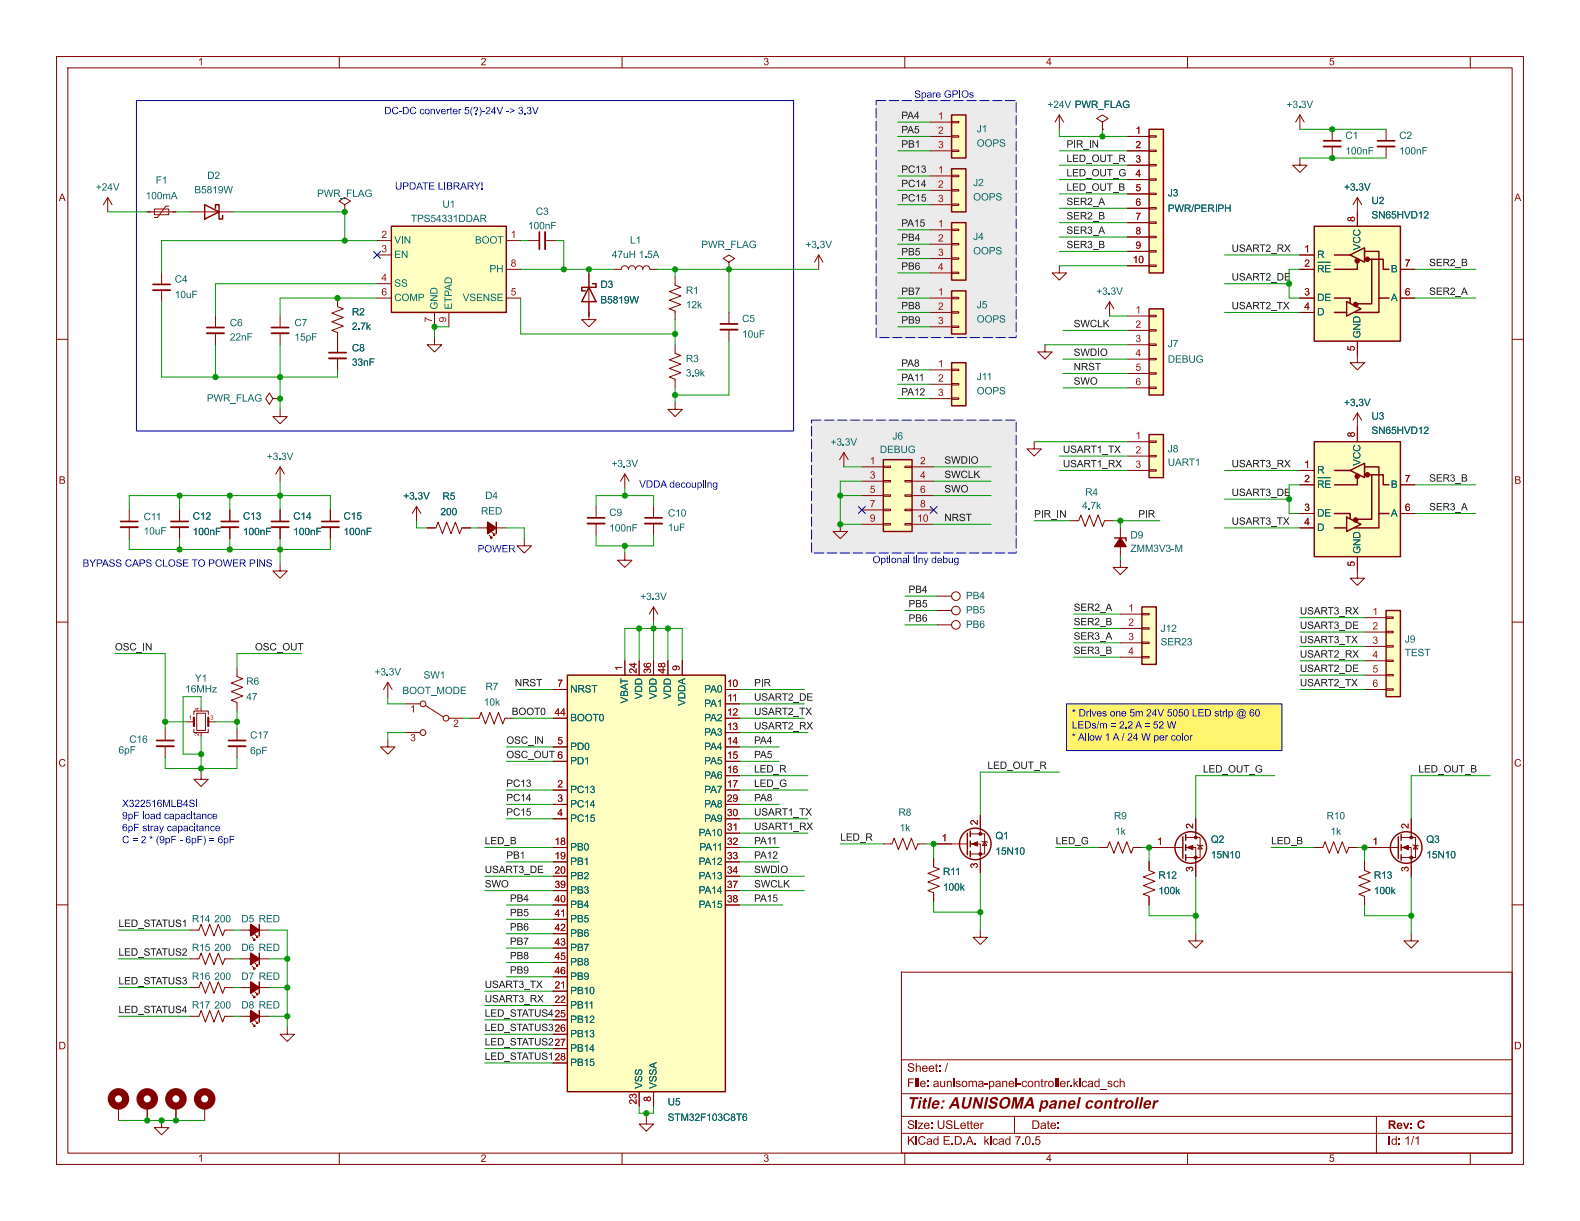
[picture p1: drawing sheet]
<svg xmlns="http://www.w3.org/2000/svg" width="279mm" height="216mm" viewBox="0 0 279 216" stroke-linecap="round" stroke-linejoin="round" font-family="sans-serif">
<defs><g id="words">
<text font-size="2.8" fill="#840000" x="160.4" y="196.8">Title: AUNISOMA panel controller</text>
<g font-size="2.1" fill="#840000">
<text x="160.4" y="190.1">Sheet: /</text>
<text x="160.4" y="192.8">File: aunisoma-panel-controller.kicad_sch</text>
<text x="160.4" y="203">KiCad E.D.A. kicad 7.0.5</text>
<text x="160.4" y="200.2">Size: USLetter</text>
<text x="182.4" y="200.2">Date:</text>
<text x="245.4" y="200.2">Rev: C</text>
<text x="245.4" y="203">Id: 1/1</text>
</g>
<g font-size="1.8" fill="#840000">
<text x="35" y="12">1</text>
<text x="85" y="12">2</text>
<text x="135" y="12">3</text>
<text x="185" y="12">4</text>
<text x="235" y="12">5</text>
<text x="10.4" y="36">A</text>
<text x="267.8" y="36">A</text>
<text x="10.4" y="86">B</text>
<text x="267.8" y="86">B</text>
<text x="10.3" y="136">C</text>
<text x="267.7" y="136">C</text>
<text x="10.3" y="186">D</text>
<text x="267.7" y="186">D</text>
<text x="35" y="205.9">1</text>
<text x="85" y="205.9">2</text>
<text x="135" y="205.9">3</text>
<text x="185" y="205.9">4</text>
<text x="235" y="205.9">5</text>
</g>
<g font-size="1.8" fill="#0000c2">
<text x="161.7" y="17.5">Spare GPIOs</text>
<text x="67.9" y="20.4">DC-DC converter 5(?)-24V -&gt; 3.3V</text>
<text x="69.8" y="33.7">UPDATE LIBRARY!</text>
<text x="113" y="86.5">VDDA decoupling</text>
<text x="14.6" y="100.4">BYPASS CAPS CLOSE TO POWER PINS</text>
<text x="154.3" y="99.8">Optional tiny debug</text>
<text x="21.6" y="142.9">X322516MLB4SI</text>
<text x="21.6" y="145">9pF load capacitance</text>
<text x="21.6" y="147.2">6pF stray capacitance</text>
<text x="21.6" y="149.3">C = 2 * (9pF - 6pF) = 6pF</text>
</g>
<g font-size="1.8" fill="#0f0f0f">
<text x="159.4" y="21.2">PA4</text>
<text x="159.4" y="23.8">PA5</text>
<text x="159.4" y="26.3">PB1</text>
<text x="188.6" y="28.9">LED_OUT_R</text>
<text x="188.6" y="26.3">PIR_IN</text>
<text x="159.4" y="35.8">PC15</text>
<text x="159.4" y="33.3">PC14</text>
<text x="159.4" y="30.8">PC13</text>
<text x="188.6" y="31.4">LED_OUT_G</text>
<text x="188.6" y="33.9">LED_OUT_B</text>
<text x="159.4" y="40.3">PA15</text>
<text x="188.6" y="41.6">SER3_A</text>
<text x="188.6" y="36.5">SER2_A</text>
<text x="188.6" y="39">SER2_B</text>
<text x="159.4" y="45.4">PB5</text>
<text x="159.4" y="42.8">PB4</text>
<text x="159.4" y="47.9">PB6</text>
<text x="188.6" y="44.1">SER3_B</text>
<text x="217.8" y="44.7">USART2_RX</text>
<text x="252.7" y="47.3">SER2_B</text>
<text x="159.4" y="52.4">PB7</text>
<text x="252.7" y="52.4">SER2_A</text>
<text x="159.4" y="54.9">PB8</text>
<text x="159.4" y="57.4">PB9</text>
<text x="189.9" y="58.1">SWCLK</text>
<text x="217.8" y="54.9">USART2_TX</text>
<text x="159.4" y="65.1">PA8</text>
<text x="189.9" y="63.2">SWDIO</text>
<text x="189.9" y="65.7">NRST</text>
<text x="159.4" y="70.1">PA12</text>
<text x="159.4" y="67.6">PA11</text>
<text x="189.9" y="68.2">SWO</text>
<text x="167" y="82.2">SWDIO</text>
<text x="188" y="80.3">USART1_TX</text>
<text x="188" y="82.8">USART1_RX</text>
<text x="217.8" y="82.8">USART3_RX</text>
<text x="167" y="84.7">SWCLK</text>
<text x="167" y="87.3">SWO</text>
<text x="252.7" y="85.4">SER3_B</text>
<text x="167" y="92.4">NRST</text>
<text x="182.9" y="91.7">PIR_IN</text>
<text x="201.3" y="91.7">PIR</text>
<text x="217.8" y="93">USART3_TX</text>
<text x="252.7" y="90.5">SER3_A</text>
<text x="160.7" y="107.6">PB5</text>
<text x="160.7" y="105.1">PB4</text>
<text x="160.7" y="110.1">PB6</text>
<text x="189.9" y="113.3">SER3_A</text>
<text x="189.9" y="110.8">SER2_B</text>
<text x="189.9" y="108.2">SER2_A</text>
<text x="229.9" y="114">USART3_TX</text>
<text x="229.9" y="111.4">USART3_DE</text>
<text x="229.9" y="108.9">USART3_RX</text>
<text x="20.3" y="115.2">OSC_IN</text>
<text x="45.1" y="115.2">OSC_OUT</text>
<text x="189.9" y="115.9">SER3_B</text>
<text x="229.9" y="116.5">USART2_RX</text>
<text x="229.9" y="119">USART2_DE</text>
<text x="91" y="121.6">NRST</text>
<text x="133.3" y="124.1">USART2_DE</text>
<text x="133.3" y="121.6">PIR</text>
<text x="229.9" y="121.6">USART2_TX</text>
<text x="89.5" y="131.7">OSC_IN</text>
<text x="90.5" y="126.7">BOOT0</text>
<text x="133.3" y="129.2">USART2_RX</text>
<text x="133.3" y="126.7">USART2_TX</text>
<text x="133.3" y="131.7">PA4</text>
<text x="89.5" y="134.3">OSC_OUT 6</text>
<text x="133.3" y="136.8">LED_R</text>
<text x="133.3" y="134.3">PA5</text>
<text x="174.6" y="136.2">LED_OUT_R</text>
<text x="212.7" y="136.8">LED_OUT_G</text>
<text x="250.8" y="136.8">LED_OUT_B</text>
<text x="89.5" y="141.9">PC14</text>
<text x="89.5" y="139.4">PC13</text>
<text x="133.3" y="141.9">PA8</text>
<text x="133.3" y="139.4">LED_G</text>
<text x="85.7" y="149.5">LED_B</text>
<text x="89.5" y="144.4">PC15</text>
<text x="133.3" y="149.5">PA11</text>
<text x="133.3" y="147">USART1_RX</text>
<text x="133.3" y="144.4">USART1_TX</text>
<text x="148.6" y="148.9">LED_R</text>
<text x="186.7" y="149.5">LED_G</text>
<text x="224.8" y="149.5">LED_B</text>
<text x="85.7" y="154.6">USART3_DE</text>
<text x="89.5" y="152.1">PB1</text>
<text x="133.3" y="152.1">PA12</text>
<text x="133.3" y="154.6">SWDIO</text>
<text x="85.7" y="157.1">SWO</text>
<text x="90.2" y="159.7">PB4</text>
<text x="133.3" y="157.1">SWCLK</text>
<text x="133.3" y="159.7">PA15</text>
<text x="21" y="164.1">LED_STATUS1</text>
<text x="90.2" y="167.3">PB7</text>
<text x="90.2" y="164.8">PB6</text>
<text x="90.2" y="162.2">PB5</text>
<text x="21" y="169.2">LED_STATUS2</text>
<text x="90.2" y="172.4">PB9</text>
<text x="90.2" y="169.8">PB8</text>
<text x="21" y="179.4">LED_STATUS4</text>
<text x="21" y="174.3">LED_STATUS3</text>
<text x="85.7" y="180">LED_STATUS425</text>
<text x="85.7" y="177.5">USART3_RX</text>
<text x="85.7" y="174.9">USART3_TX</text>
<text x="85.7" y="185.1">LED_STATUS227</text>
<text x="85.7" y="182.5">LED_STATUS326</text>
<text x="85.7" y="187.6">LED_STATUS128</text>
</g>
<g font-size="1.8" fill="#a90000">
<text x="165.9" y="21.3">1</text>
<text x="165.9" y="23.9">2</text>
<text x="200.8" y="23.9">1</text>
<text x="165.9" y="26.4">3</text>
<text x="200.8" y="26.4">2</text>
<text x="200.8" y="29">3</text>
<text x="165.9" y="30.9">1</text>
<text x="165.9" y="33.4">2</text>
<text x="165.9" y="35.9">3</text>
<text x="200.8" y="31.5">4</text>
<text x="200.8" y="34">5</text>
<text x="165.9" y="40.4">1</text>
<text x="200.8" y="36.6">6</text>
<text x="200.8" y="39.1">7</text>
<text x="200.8" y="41.7">8</text>
<text x="239.8" y="39.2" transform="rotate(-90 239.8 39.2)">8</text>
<text x="67.5" y="42.3">2</text>
<text x="67.5" y="44.8">3</text>
<text x="90.3" y="42.3">1</text>
<text x="90.3" y="47.4">8</text>
<text x="165.9" y="42.9">2</text>
<text x="165.9" y="45.5">3</text>
<text x="200.3" y="46.7">10</text>
<text x="200.8" y="44.2">9</text>
<text x="230.6" y="44.8">1</text>
<text x="230.6" y="47.4">2</text>
<text x="248.4" y="47.4">7</text>
<text x="67.5" y="49.9">4</text>
<text x="67.5" y="52.5">6</text>
<text x="90.3" y="52.5">5</text>
<text x="165.9" y="52.5">1</text>
<text x="165.9" y="48">4</text>
<text x="230.6" y="52.5">3</text>
<text x="248.4" y="52.5">6</text>
<text x="76.6" y="57" transform="rotate(-90 76.6 57)">7</text>
<text x="79.1" y="57" transform="rotate(-90 79.1 57)">9</text>
<text x="165.9" y="55">2</text>
<text x="165.9" y="57.5">3</text>
<text x="200.8" y="55.6">1</text>
<text x="200.8" y="58.2">2</text>
<text x="230.6" y="55">4</text>
<text x="165.9" y="65.2">1</text>
<text x="200.8" y="60.7">3</text>
<text x="200.8" y="63.2">4</text>
<text x="200.8" y="65.8">5</text>
<text x="239.8" y="62.1" transform="rotate(-90 239.8 62.1)">5</text>
<text x="165.9" y="67.7">2</text>
<text x="165.9" y="70.2">3</text>
<text x="200.8" y="68.3">6</text>
<text x="200.8" y="77.9">1</text>
<text x="239.8" y="77.3" transform="rotate(-90 239.8 77.3)">8</text>
<text x="153.8" y="82.3">1</text>
<text x="162.7" y="82.3">2</text>
<text x="200.8" y="80.4">2</text>
<text x="200.8" y="82.9">3</text>
<text x="230.6" y="82.9">1</text>
<text x="153.8" y="84.8">3</text>
<text x="153.8" y="87.4">5</text>
<text x="153.8" y="89.9">7</text>
<text x="162.7" y="84.8">4</text>
<text x="162.7" y="87.4">6</text>
<text x="162.7" y="89.9">8</text>
<text x="230.6" y="85.5">2</text>
<text x="248.4" y="85.5">7</text>
<text x="153.8" y="92.5">9</text>
<text x="162.2" y="92.5">10</text>
<text x="230.6" y="90.6">3</text>
<text x="230.6" y="93.1">4</text>
<text x="248.4" y="90.6">6</text>
<text x="239.8" y="100.2" transform="rotate(-90 239.8 100.2)">5</text>
<text x="199.5" y="108.3">1</text>
<text x="199.5" y="110.9">2</text>
<text x="199.5" y="113.4">3</text>
<text x="242.7" y="109">1</text>
<text x="242.7" y="111.5">2</text>
<text x="110.2" y="118.6" transform="rotate(-90 110.2 118.6)">1</text>
<text x="112.8" y="119.1" transform="rotate(-90 112.8 119.1)">24</text>
<text x="115.3" y="119.1" transform="rotate(-90 115.3 119.1)">36</text>
<text x="117.9" y="119.1" transform="rotate(-90 117.9 119.1)">48</text>
<text x="120.4" y="118.6" transform="rotate(-90 120.4 118.6)">9</text>
<text x="199.5" y="116">4</text>
<text x="242.7" y="114">3</text>
<text x="242.7" y="116.6">4</text>
<text x="242.7" y="119.1">5</text>
<text x="98.6" y="121.7">7</text>
<text x="128.6" y="121.7">10</text>
<text x="128.6" y="124.2">11</text>
<text x="242.7" y="121.7">6</text>
<text x="98.1" y="126.7">44</text>
<text x="98.6" y="131.8">5</text>
<text x="128.6" y="126.7">12</text>
<text x="128.6" y="129.3">13</text>
<text x="128.6" y="131.8">14</text>
<text x="98.6" y="134.4">6</text>
<text x="128.6" y="134.4">15</text>
<text x="128.6" y="136.9">16</text>
<text x="98.6" y="139.4">2</text>
<text x="98.6" y="142">3</text>
<text x="128.6" y="139.4">17</text>
<text x="128.6" y="142">29</text>
<text x="98.1" y="149.6">18</text>
<text x="98.6" y="144.5">4</text>
<text x="128.6" y="144.5">30</text>
<text x="128.6" y="147.1">31</text>
<text x="128.6" y="149.6">32</text>
<text x="166.5" y="149">1</text>
<text x="173.1" y="145.9" transform="rotate(-90 173.1 145.9)">2</text>
<text x="204.6" y="149.6">1</text>
<text x="211.2" y="146.5" transform="rotate(-90 211.2 146.5)">2</text>
<text x="242.7" y="149.6">1</text>
<text x="249.3" y="146.5" transform="rotate(-90 249.3 146.5)">2</text>
<text x="98.1" y="152.1">19</text>
<text x="98.1" y="154.7">20</text>
<text x="128.6" y="152.1">33</text>
<text x="128.6" y="154.7">34</text>
<text x="173.1" y="153.5" transform="rotate(-90 173.1 153.5)">3</text>
<text x="211.2" y="154.2" transform="rotate(-90 211.2 154.2)">3</text>
<text x="249.3" y="154.2" transform="rotate(-90 249.3 154.2)">3</text>
<text x="98.1" y="157.2">39</text>
<text x="98.1" y="159.8">40</text>
<text x="128.6" y="157.2">37</text>
<text x="128.6" y="159.8">38</text>
<text x="98.1" y="162.3">41</text>
<text x="98.1" y="164.8">42</text>
<text x="98.1" y="167.4">43</text>
<text x="98.1" y="169.9">45</text>
<text x="98.1" y="172.5">46</text>
<text x="98.1" y="175">21</text>
<text x="98.1" y="177.5">22</text>
<text x="98.1" y="180.1">25</text>
<text x="98.1" y="182.6">26</text>
<text x="98.1" y="185.2">27</text>
<text x="98.1" y="187.7">28</text>
<text x="112.8" y="195.3" transform="rotate(-90 112.8 195.3)">23</text>
<text x="115.3" y="194.8" transform="rotate(-90 115.3 194.8)">8</text>
</g>
<g font-size="1.8" fill="#006464">
<text x="172.7" y="23.9">J1</text>
<text x="190.1" y="19.6">PWR_FLAG</text>
<text x="227.5" y="19.6">+3.3V</text>
<text x="172.7" y="26.4">OOPS</text>
<text x="237.9" y="25">C1</text>
<text x="237.9" y="27.8">100nF</text>
<text x="247.4" y="25">C2</text>
<text x="247.4" y="27.8">100nF</text>
<text x="17" y="34.2">+24V</text>
<text x="25.8" y="35.7">100mA</text>
<text x="27.5" y="33">F1</text>
<text x="34.4" y="34.7">B5819W</text>
<text x="36.6" y="32.1">D2</text>
<text x="56.1" y="35.3">PWR_FLAG</text>
<text x="172.1" y="33.4">J2</text>
<text x="172.1" y="35.9">OOPS</text>
<text x="206.5" y="35.2">J3</text>
<text x="237.7" y="34.2">+3.3V</text>
<text x="72.7" y="39.7">TPS54331DDAR</text>
<text x="78.2" y="37.2">U1</text>
<text x="93.4" y="41">100nF</text>
<text x="94.8" y="38.5">C3</text>
<text x="206.5" y="37.9">PWR/PERIPH</text>
<text x="242.5" y="36.6">U2</text>
<text x="242.5" y="39.1">SN65HVD12</text>
<text x="69.7" y="43.5">VIN</text>
<text x="69.7" y="46.1">EN</text>
<text x="84" y="43.5">BOOT</text>
<text x="108.2" y="46.1">47uH 1.5A</text>
<text x="111.4" y="43.5">L1</text>
<text x="124" y="44.3">PWR_FLAG</text>
<text x="142.4" y="44.3">+3.3V</text>
<text x="172.1" y="42.9">J4</text>
<text x="172.1" y="45.5">OOPS</text>
<text x="232.9" y="46.1">R</text>
<text x="241" y="44.3" transform="rotate(-90 241 44.3)">VCC</text>
<text x="30.9" y="50.4">C4</text>
<text x="30.9" y="53.2">10uF</text>
<text x="69.7" y="51.2">SS</text>
<text x="69.7" y="53.7">COMP</text>
<text x="81.8" y="53.7">VSENSE</text>
<text x="86.6" y="48.6">PH</text>
<text x="106.2" y="51.4">D3</text>
<text x="121.3" y="52.4">R1</text>
<text x="193.9" y="52.6">+3.3V</text>
<text x="232.9" y="48.6">~{RE}</text>
<text x="232.9" y="53.7">DE</text>
<text x="246" y="53.7">A</text>
<text x="246" y="48.6">B</text>
<text x="40.6" y="58.2">C6</text>
<text x="52.1" y="58.2">C7</text>
<text x="62.2" y="56.2">R2</text>
<text x="62.2" y="58.8">2.7k</text>
<text x="77.8" y="54.7" transform="rotate(-90 77.8 54.7)">GND</text>
<text x="80.4" y="54.7" transform="rotate(-90 80.4 54.7)">ETPAD</text>
<text x="106.2" y="54.1">B5819W</text>
<text x="121.3" y="55">12k</text>
<text x="131.2" y="57.4">C5</text>
<text x="172.7" y="55">J5</text>
<text x="172.7" y="57.5">OOPS</text>
<text x="232.9" y="56.2">D</text>
<text x="241" y="59.8" transform="rotate(-90 241 59.8)">GND</text>
<text x="40.6" y="60.7">22nF</text>
<text x="52.1" y="60.7">15pF</text>
<text x="62.2" y="62.6">C8</text>
<text x="62.2" y="65.1">33nF</text>
<text x="121.3" y="64.5">R3</text>
<text x="131.2" y="60.2">10uF</text>
<text x="206.5" y="61.9">J7</text>
<text x="206.5" y="64.6">DEBUG</text>
<text x="36.6" y="71.5">PWR_FLAG</text>
<text x="121.3" y="67">3.9k</text>
<text x="172.7" y="67.7">J11</text>
<text x="172.7" y="70.2">OOPS</text>
<text x="237.7" y="72.3">+3.3V</text>
<text x="242.5" y="74.7">U3</text>
<text x="242.5" y="77.2">SN65HVD12</text>
<text x="47.2" y="81.8">+3.3V</text>
<text x="108.1" y="83.1">+3.3V</text>
<text x="146.9" y="79.3">+3.3V</text>
<text x="155.6" y="80.6">DEBUG</text>
<text x="157.8" y="78.2">J6</text>
<text x="206.5" y="80.5">J8</text>
<text x="206.5" y="82.8">UART1</text>
<text x="241" y="82.4" transform="rotate(-90 241 82.4)">VCC</text>
<text x="71.3" y="88.8">+3.3V</text>
<text x="78.2" y="88.8">R5</text>
<text x="85.8" y="88.7">D4</text>
<text x="191.9" y="88.1">R4</text>
<text x="232.9" y="84.2">R</text>
<text x="232.9" y="86.7">~{RE}</text>
<text x="246" y="86.7">B</text>
<text x="25.4" y="92.4">C11</text>
<text x="25.4" y="95">10uF</text>
<text x="34.1" y="92.3">C12</text>
<text x="34.1" y="95.1">100nF</text>
<text x="43" y="92.3">C13</text>
<text x="43" y="95.1">100nF</text>
<text x="51.9" y="92.3">C14</text>
<text x="51.9" y="95.1">100nF</text>
<text x="60.7" y="92.3">C15</text>
<text x="60.7" y="95.1">100nF</text>
<text x="77.9" y="91.6">200</text>
<text x="85.1" y="91.5">RED</text>
<text x="107.7" y="91.7">C9</text>
<text x="107.7" y="94.5">100nF</text>
<text x="118.1" y="91.8">C10</text>
<text x="118.1" y="94.4">1uF</text>
<text x="191.4" y="90.5">4.7k</text>
<text x="199.9" y="95.7">D9</text>
<text x="232.9" y="91.8">DE</text>
<text x="232.9" y="94.3">D</text>
<text x="246" y="91.8">A</text>
<text x="199.9" y="98.1">ZMM3V3-M</text>
<text x="241" y="97.9" transform="rotate(-90 241 97.9)">GND</text>
<text x="113.2" y="106.6">+3.3V</text>
<text x="170.8" y="106.4">PB4</text>
<text x="170.8" y="109">PB5</text>
<text x="170.8" y="111.5">PB6</text>
<text x="205.2" y="112.2">J12</text>
<text x="66.2" y="119.9">+3.3V</text>
<text x="205.2" y="114.6">SER23</text>
<text x="248.4" y="114.1">J9</text>
<text x="248.4" y="116.5">TEST</text>
<text x="32.7" y="122.9">16MHz</text>
<text x="34.5" y="121">Y1</text>
<text x="43.6" y="121.6">R6</text>
<text x="43.6" y="124.3">47</text>
<text x="71.2" y="123.2">BOOT_MODE</text>
<text x="74.9" y="120.5">SW1</text>
<text x="85.6" y="125.2">10k</text>
<text x="85.9" y="122.5">R7</text>
<text x="100.8" y="122.9">NRST</text>
<text x="111.5" y="124.4" transform="rotate(-90 111.5 124.4)">VBAT</text>
<text x="114" y="123.6" transform="rotate(-90 114 123.6)">VDD</text>
<text x="116.6" y="123.6" transform="rotate(-90 116.6 123.6)">VDD</text>
<text x="119.1" y="123.6" transform="rotate(-90 119.1 123.6)">VDD</text>
<text x="121.7" y="124.8" transform="rotate(-90 121.7 124.8)">VDDA</text>
<text x="124.5" y="122.9">PA0</text>
<text x="124.5" y="125.5">PA1</text>
<text x="22.9" y="131.8">C16</text>
<text x="44.2" y="131.1">C17</text>
<text x="100.8" y="128">BOOT0</text>
<text x="124.5" y="128">PA2</text>
<text x="124.5" y="130.5">PA3</text>
<text x="21" y="133.7">6pF</text>
<text x="44.2" y="133.8">6pF</text>
<text x="100.8" y="133.1">PD0</text>
<text x="100.8" y="135.6">PD1</text>
<text x="124.5" y="133.1">PA4</text>
<text x="124.5" y="135.6">PA5</text>
<text x="100.8" y="140.7">PC13</text>
<text x="100.8" y="143.2">PC14</text>
<text x="124.5" y="138.2">PA6</text>
<text x="124.5" y="140.7">PA7</text>
<text x="124.5" y="143.2">PA8</text>
<text x="100.8" y="145.8">PC15</text>
<text x="123.5" y="148.3">PA10</text>
<text x="124.5" y="145.8">PA9</text>
<text x="158.9" y="144.7">R8</text>
<text x="159.1" y="147.5">1k</text>
<text x="176" y="148.9">Q1</text>
<text x="197" y="145.4">R9</text>
<text x="197.2" y="148.1">1k</text>
<text x="214.1" y="149.5">Q2</text>
<text x="234.6" y="145.4">R10</text>
<text x="235.3" y="148.1">1k</text>
<text x="252.2" y="149.5">Q3</text>
<text x="100.8" y="150.9">PB0</text>
<text x="100.8" y="153.4">PB1</text>
<text x="100.8" y="155.9">PB2</text>
<text x="123.5" y="153.4">PA12</text>
<text x="123.5" y="155.9">PA13</text>
<text x="123.7" y="150.9">PA11</text>
<text x="166.8" y="155.2">R11</text>
<text x="176" y="151.6">15N10</text>
<text x="204.9" y="155.8">R12</text>
<text x="214.1" y="152.2">15N10</text>
<text x="243" y="155.8">R13</text>
<text x="252.2" y="152.2">15N10</text>
<text x="100.8" y="158.5">PB3</text>
<text x="100.8" y="161">PB4</text>
<text x="123.5" y="158.5">PA14</text>
<text x="123.5" y="161">PA15</text>
<text x="166.8" y="157.9">100k</text>
<text x="204.9" y="158.6">100k</text>
<text x="243" y="158.6">100k</text>
<text x="33.9" y="163.6">R14</text>
<text x="37.9" y="163.6">200</text>
<text x="42.7" y="163.6">D5 RED</text>
<text x="100.8" y="163.6">PB5</text>
<text x="100.8" y="166.1">PB6</text>
<text x="33.9" y="168.6">R15</text>
<text x="33.9" y="173.7">R16</text>
<text x="37.9" y="168.6">200</text>
<text x="37.9" y="173.7">200</text>
<text x="42.7" y="173.7">D7 RED</text>
<text x="42.7" y="168.6">D6 RED</text>
<text x="100.8" y="168.6">PB7</text>
<text x="100.8" y="171.2">PB8</text>
<text x="100.8" y="173.7">PB9</text>
<text x="33.9" y="178.8">R17</text>
<text x="37.9" y="178.8">200</text>
<text x="42.7" y="178.8">D8 RED</text>
<text x="100.8" y="176.3">PB10</text>
<text x="100.8" y="178.8">PB11</text>
<text x="100.8" y="181.3">PB12</text>
<text x="100.8" y="183.9">PB13</text>
<text x="100.8" y="186.4">PB14</text>
<text x="100.8" y="189">PB15</text>
<text x="114" y="192.5" transform="rotate(-90 114 192.5)">VSS</text>
<text x="116.6" y="192.5" transform="rotate(-90 116.6 192.5)">VSSA</text>
<text x="118.1" y="195.9">U5</text>
<text x="118.1" y="198.7">STM32F103C8T6</text>
</g>
<g font-size="1.8" fill="#009600">
<text x="217.8" y="49.8">USART2_DE</text>
<text x="217.8" y="87.9">USART3_DE</text>
</g>
<text font-size="1.8" fill="#0003ff" x="84.5" y="97.9">POWER</text>
<g font-size="1.1" fill="#a90000">
<text x="35.3" y="125.7" transform="rotate(-90 35.3 125.7)">4</text>
<text x="33.4" y="127.4">1</text>
<text x="35.3" y="130.2" transform="rotate(-90 35.3 130.2)">2</text>
<text x="37.2" y="127.4">3</text>
</g>
</g></defs>
<g fill="none" stroke="#840000" stroke-width=".18">
<path d="M10 10h259.4v195.9h-259.4zM12 12h255.4v191.9h-255.4zM60 10v2M110 10v2M160 10v2M210 10v2M260 10v2M10 60h2M267.4 60h2M10 110h2M267.4 110h2M71.8 124.5h2.5"/>
<path d="M75.2 124.7l3.2 2M10 160h2M267.4 160h2M159.4 171.9h108v32h-108zM159.4 197.4h108M159.4 193.4h108M159.4 187.4h108M179.4 197.4v3M243.4 197.4v6.5M60 203.9v2M110 203.9v2M159.4 200.4h108"/>
<path d="M160 203.9v2M210 203.9v2M260 203.9v2"/>
<circle cx="74.8" cy="124.5" r=".51"/>
<circle cx="74.8" cy="129.5" r=".51"/>
<circle cx="78.9" cy="127" r=".51"/>
</g>
<path d="M188.6 124.5h38.1v8.2h-38.1z" fill="#fff46b" stroke="#fff46b" stroke-width=".18"/>
<g fill="#ebebeb" stroke="#ebebeb" stroke-width=".18">
<path d="M154.9 17.8h24.8v41.9h-24.8z"/>
<path d="M143.5 74.3h36.2v23.5h-36.2z"/>
</g>
<path d="M72.7 125l.5-.3v1.3h-.2v-1l-.3 .2z" fill="#a90000"/>
<path d="M79.4 127h2.5" fill="none" stroke="#840000" stroke-width=".18"/>
<path d="M80.3 127.3l.4-.1 .3 .2v.4l-.6 .6h.7v.1h-.9l.7-.9-.2-.2-.3 .2h-.2z" fill="#a90000"/>
<path d="M71.8 129.5h2.5" fill="none" stroke="#840000" stroke-width=".18"/>
<path d="M72.7 129.9l.4-.1 .3 .2-.2 .4 .2 .1v.3l-.2 .3h-.4l-.2-.3v-.1h.2l.1 .2h.2l.2-.2-.1-.2h-.3v-.2l.3-.1v-.2l-.2-.1-.2 .2h-.2z" fill="#a90000"/>
<g fill="none" stroke="#840000" stroke-width=".18">
<path d="M164.5 21.6h3.8M164.5 24.1h3.8M164.5 26.7h3.8M164.5 31.1h3.8M164.5 33.7h3.8M164.5 36.2h3.8M168.3 26.5h1.2v.3h-1.2zM168.3 24h1.2v.3h-1.2zM168.3 21.5h1.2v.2h-1.2zM168.3 36.1h1.2v.2h-1.2zM168.3 33.5h1.2v.3h-1.2zM168.3 31h1.2v.2h-1.2z"/>
<path d="M187.3 20.3l-.7 1.3M187.3 20.3v2.6M187.3 20.3l.8 1.3M119.4 48.9v1.5l1 .4-2 .8 2 .7-2 .8 2 .7-2 .8 1 .4v1.5M128.9 46.4l1-.7-1-.6-1 .6 1 .7v1.2M128.9 47.6h.1M128.9 55.2v2.1M128.9 58.3v2M144.8 45.1l-.8 1.3M144.8 45.1v2.5M144.8 45.1l.7 1.3M164.5 52.7h3.8"/>
<path d="M164.5 55.2h3.8M164.5 57.8h3.8M164.5 40.6h3.8M164.5 43.2h3.8M164.5 45.7h3.8M164.5 48.3h3.8M168.3 57.7h1.2v.2h-1.2zM168.3 55.1h1.2v.3h-1.2zM168.3 52.6h1.2v.2h-1.2zM168.3 48.1h1.2v.3h-1.2zM168.3 45.6h1.2v.2h-1.2zM168.3 43.1h1.2v.2h-1.2z"/>
<path d="M168.3 40.5h1.2v.3h-1.2zM196.2 53.3l-.7 1.3M196.2 53.3v2.6M196.2 53.3l.8 1.3M164.5 65.4h3.8M164.5 67.9h3.8M164.5 70.5h3.8M168.3 70.4h1.2v.2h-1.2zM168.3 67.8h1.2v.3h-1.2zM168.3 65.3h1.2v.2h-1.2zM184.8 61v1.2h1.3l-1.3 1.3-1.3-1.3h1.3M31.7 90.2v2"/>
<path d="M31.7 93.2v2.1M40.6 90.2v2M40.6 93.2v2.1M58.4 90.2v2M58.4 93.2v2.1M73.7 89.5l-.8 1.3M73.7 89.5v2.6M73.7 89.5l.7 1.3M149.2 80l-.7 1.3M149.2 80v2.6M149.2 80l.8 1.3M152.4 82.6h3.8"/>
<path d="M152.4 92.7h3.8M152.4 85.1h3.8M152.4 87.6h3.8M152.4 90.2h3.8M156.2 92.6h1.3v.2h-1.3zM156.2 90h1.3v.3h-1.3zM156.2 87.5h1.3v.3h-1.3zM156.2 85h1.3v.2h-1.3zM156.2 82.4h1.3v.3h-1.3zM160 92.6h1.3v.2h-1.3zM160 90h1.3v.3h-1.3zM160 87.5h1.3v.3h-1.3z"/>
<path d="M160 85h1.3v.2h-1.3zM160 82.4h1.3v.3h-1.3zM161.3 82.6h3.8M161.3 92.7h3.8M161.3 85.1h3.8M161.3 87.6h3.8M161.3 90.2h3.8M41.9 118.1v1.5l1 .4-2 .8 2 .7-2 .8 2 .8-2 .7 1 .4v1.5M110.5 116.8v2.6M120.6 116.8v2.6M68.6 130.8v1.3h1.2l-1.2 1.3-1.3-1.3h1.3M68.6 120.7l-.8 1.2"/>
<path d="M68.6 120.7v2.5M68.6 120.7l.7 1.2M97.8 139.7h2.5M97.8 132.1h2.5M97.8 134.6h2.5M97.8 121.9h2.5M97.8 142.2h2.5M97.8 144.8h2.5M128.3 147.3h2.5M156.2 149.2h1.5l.4-1 .8 2 .7-2 .8 2 .8-2 .7 2 .4-1h1.5M165.1 151.8v1.5l1 .4-2 .7 2 .8-2 .8 2 .7-2 .8 1 .4v1.5M33.7 169.5h1.5l.4-1 .7 2.1 .8-2.1 .7 2.1 .8-2.1 .8 2.1 .4-1.1h1.5"/>
<path d="M33.7 174.6h1.5l.4-1 .7 2 .8-2 .7 2 .8-2 .8 2 .4-1h1.5M33.7 179.7h1.5l.4-1 .7 2 .8-2 .7 2 .8-2 .8 2 .4-1h1.5M33.7 164.5h1.5l.4-1.1 .7 2.1 .8-2.1 .7 2.1 .8-2.1 .8 2.1 .4-1h1.5M42.5 179.7h5.1M42.5 174.6h5.1M42.5 169.5h5.1M42.5 164.5h5.1M44.6 175.9l.5 .5h-.3h.3v-.3M44.6 170.8l.5 .5h-.3h.3v-.2M44.6 165.7l.5 .5h-.3h.3v-.2M45.1 175.4l.5 .5h-.3h.3v-.3M45.1 170.3l.5 .5h-.3h.3v-.2"/>
<path d="M45.1 165.2l.5 .5h-.3h.3v-.2M97.8 175.3h2.5M97.8 162.6h2.5M173.4 164.5v1.2h1.2l-1.2 1.3-1.3-1.3h1.3M21 195.6v2.5M31.1 195.6v2.5M36.2 195.6v2.5M44.6 181l.5 .5h-.3h.3v-.3M45.1 180.5l.5 .5h-.3h.3v-.3M50.8 181.6v1.3h1.3l-1.3 1.3-1.3-1.3h1.3M114.3 197.5v1.3h1.3l-1.3 1.2-1.3-1.2h1.3M115.6 193v2.6"/>
</g>
<path d="M127.4 58.3h3M30.2 93.2h3.1M39.1 93.2h3.1M56.9 93.2h3" fill="none" stroke="#840000" stroke-width=".33"/>
<path d="M127.4 57.3h3M30.2 92.2h3.1M39.1 92.2h3.1M56.9 92.2h3" fill="none" stroke="#840000" stroke-width=".3"/>
<path d="M168.3 20.3h2.5v7.6h-2.5zM168.3 39.4h2.5v10.1h-2.5zM168.3 29.8h2.5v7.7h-2.5zM168.3 51.4h2.5v7.7h-2.5zM168.3 64.1h2.5v7.7h-2.5zM156.2 81.3h5.1v12.7h-5.1zM100.3 119.4h28v73.6h-28zM45.8 163.4v2.1M45.8 168.5v2.1M45.8 173.6v2M45.8 178.7v2" fill="none" stroke="#840000" stroke-width=".25"/>
<g fill="#840000" stroke="#840000" stroke-width=".25">
<path d="M44.3 178.7l1.5 1-1.5 1z"/>
<path d="M44.3 173.6l1.5 1-1.5 1z"/>
<path d="M44.3 168.5l1.5 1-1.5 1.1z"/>
<path d="M44.3 163.4l1.5 1.1-1.5 1z"/>
</g>
<g fill="#ffffc2" stroke="#ffffc2" stroke-width=".18">
<path d="M168.3 51.4h2.5v7.7h-2.5z"/>
<path d="M168.3 20.3h2.5v7.6h-2.5z"/>
<path d="M168.3 39.4h2.5v10.1h-2.5z"/>
<path d="M168.3 29.8h2.5v7.7h-2.5z"/>
<path d="M100.3 119.4h28v73.6h-28z"/>
<path d="M156.2 81.3h5.1v12.7h-5.1z"/>
<path d="M168.3 64.1h2.5v7.7h-2.5z"/>
</g>
<g fill="none" stroke="#840000" stroke-width="1.3">
<circle cx="21" cy="194.3" r="1.27"/>
<circle cx="31.1" cy="194.3" r="1.27"/>
<circle cx="36.2" cy="194.3" r="1.27"/>
</g>
<g fill="#006464">
<path d="M185.3 18.4h.4v-.3h.1v.3h.4v.1h-.4v.4h-.1v-.4h-.4z"/>
<path d="M186.5 17.9l.3-.1 .3 .2v.4l-.6 .5h.7v.2h-.9l.7-.9-.2-.3-.3 .3h-.2z"/>
<path d="M187.9 17.8h.1v.8h.2v.2h-.2v.3h-.2v-.3h-.5v-.2h.5v-.5l-.4 .5h-.1z"/>
<path d="M188.2 17.8h.2l.4 1.2 .4-1.2h.2l-.5 1.3h-.2z"/>
</g>
<g fill="none" stroke="#840000" stroke-width=".33">
<path d="M234.1 25.9h3M243.6 25.9h3M27.1 51.3h3M36.6 58.9h3M48 58.9h3.1M96.4 41v3.1M58.2 63.4h3M21.3 93.2h3.1M48 93.2h3.1M103.9 92.6h3M114 92.6h3.1M27.7 132h3"/>
<path d="M40.4 132h3"/>
</g>
<g fill="none" stroke="#840000" stroke-width=".3">
<path d="M234.1 24.9h3M243.6 24.9h3M27.1 50.3h3M36.6 57.9h3M48 57.9h3.1M95.4 41v3.1M58.2 62.4h3M21.3 92.2h3.1M48 92.2h3.1M103.9 91.6h3M114 91.6h3.1M27.7 130.9h3"/>
<path d="M40.4 130.9h3"/>
</g>
<g fill="none" stroke="#840000" stroke-width=".18">
<path d="M19 34.9l-.7 1.3M19 34.9v2.6M19 34.9l.8 1.3M26 37.5h5.1M27.3 37h2.5v1h-2.5zM29.8 36.4h-.5l-1.5 2.1h-.5M33.7 37.5h7.6M61 36.2l1-.6-1-.7-1.1 .7 1.1 .6v1.3M61 37.5h.1M194.9 21.6l1.1-.6-1.1-.7-1 .7 1 .6v1.3M194.9 22.9h.1M199.4 24.1h3.8"/>
<path d="M199.4 26.7h3.8M199.4 29.2h3.8M199.4 31.8h3.8M199.4 34.3h3.8M199.4 36.8h3.8M199.4 39.4h3.8M203.2 39.2h1.3v.3h-1.3zM203.2 36.7h1.3v.3h-1.3zM203.2 34.2h1.3v.2h-1.3zM203.2 31.6h1.3v.3h-1.3zM203.2 29.1h1.3v.2h-1.3zM203.2 26.5h1.3v.3h-1.3z"/>
<path d="M203.2 24h1.3v.3h-1.3zM229.9 27.9v1.3h1.2l-1.2 1.3-1.3-1.3h1.3M229.9 20.3l-.8 1.3M229.9 20.3v2.6M229.9 20.3l.7 1.3M235.6 22.9v2M235.6 25.9v2M240 34.9v5.1M240 34.9l-.7 1.3M240 34.9l.8 1.3M245.1 22.9v2M245.1 25.9v2"/>
<path d="M28.6 48.3v2M28.6 51.3v2M38.1 55.9v2M38.1 58.9v2.1M49.5 55.9v2M49.5 58.9v2.1M59.7 52.7v1.5l1 .4-2 .8 2 .7-2 .8 2 .8-2 .7 1 .4v3.6M66.7 45.1h2.5M66.7 52.7h2.5M66.7 42.5h2.5M66.7 50.2h2.5M76.8 59.7v1.3h1.3l-1.3 1.2-1.2-1.2h1.2"/>
<path d="M76.8 55.2v2.6M79.4 55.2v2.6M89.5 47.6h2.6M89.5 52.7h2.6M89.5 42.5h2.6M93.3 42.5h2.1M96.4 42.5h2M104.1 55.2v1.3h1.3l-1.3 1.3-1.2-1.3h1.2M104.1 48.3v7.6M108.6 47.6h1.3a.64 .64 0 0 1 .6-.6 .64 .64 0 0 1 .6 .6 .64 .64 0 0 1 .7-.6 .64 .64 0 0 1 .6 .6 .64 .64 0 0 1 .6-.6 .64 .64 0 0 1 .7 .6 .64 .64 0 0 1 .6-.6 .64 .64 0 0 1 .6 .6h1.3M187.3 47v1.3h1.3l-1.3 1.2-1.2-1.2h1.2M199.4 55.9h3.8"/>
<path d="M199.4 58.4h3.8M199.4 47h3.8M199.4 41.9h3.8M199.4 44.5h3.8M203.2 58.3h1.3v.2h-1.3zM203.2 55.8h1.3v.2h-1.3zM203.2 46.9h1.3v.2h-1.3zM203.2 44.3h1.3v.3h-1.3zM203.2 41.8h1.3v.2h-1.3zM229.9 45.1h2.5M229.9 47.6h2.5M229.9 52.7h2.5"/>
<path d="M229.9 55.2h2.5M241.3 47h.1M247.6 47.6h2.6M247.6 52.7h2.6M48.3 70.5l-.7-1-.6 1 .6 1 .7-1h1.2M49.5 70.5h.1M49.5 72.4v1.3h1.3l-1.3 1.2-1.2-1.2h1.2M59.7 63.4v2M119.4 71.1v1.3h1.2l-1.2 1.3-1.3-1.3h1.3M119.4 61v1.5l1 .4-2 .7 2 .8-2 .8 2 .7-2 .8 1 .4v1.5M182.9 78.1v1.3h1.2l-1.2 1.2-1.3-1.2h1.3M199.4 61h3.8"/>
<path d="M199.4 63.5h3.8M199.4 66h3.8M199.4 68.6h3.8M199.4 78.1h3.8M203.2 68.5h1.3v.2h-1.3zM203.2 65.9h1.3v.3h-1.3zM203.2 63.4h1.3v.2h-1.3zM203.2 60.8h1.3v.3h-1.3zM203.2 78h1.3v.2h-1.3zM240 60.3v3.8h1.3l-1.3 1.3-1.2-1.3h1.2M240 73v5.1M240 73l-.7 1.3"/>
<path d="M240 73l.8 1.3M22.9 90.2v2M22.9 93.2v2.1M49.5 99.7v1.3h1.3l-1.3 1.2-1.2-1.2h1.2M49.5 82.6l-.7 1.2M49.5 82.6v2.5M49.5 90.2v2M49.5 93.2v2.1M49.5 82.6l.8 1.2M75.6 93.3h1.5l.4-1 .7 2.1 .8-2.1 .8 2.1 .7-2.1 .8 2.1 .4-1.1h1.5M84.5 93.3h5M86.5 94.6l.5 .5h-.3h.3v-.2"/>
<path d="M87 94.1l.5 .5h-.3h.3v-.2M92.7 95.3v1.2h1.3l-1.3 1.3-1.3-1.3h1.3M105.4 89.5v2.1M105.4 92.6v2M110.5 97.8v1.3h1.3l-1.3 1.2-1.3-1.2h1.3M110.5 83.8l-.8 1.3M110.5 83.8v2.6M110.5 83.8l.8 1.3M115.6 89.5v2.1M115.6 92.6v2M148.6 92.7v1.3h1.3l-1.3 1.3-1.3-1.3h1.3M189.2 92.1h1.6l.3-1 .8 2 .8-2 .7 2 .8-2 .7 2 .4-1h1.5"/>
<path d="M198.1 99.1v1.2h1.3l-1.3 1.3-1.3-1.3h1.3M198.1 93.3v5.1M199.4 80.6h3.8M199.4 83.2h3.8M203.2 83.1h1.3v.2h-1.3zM203.2 80.5h1.3v.3h-1.3zM229.9 83.2h2.5M229.9 93.3h2.5M229.9 85.7h2.5M229.9 90.8h2.5M240 98.4v3.8h1.3l-1.3 1.3-1.2-1.3h1.2M241.3 85.1h.1"/>
<path d="M247.6 85.7h2.6M247.6 90.8h2.6M115.6 107.3v2.6M115.6 107.3l-.8 1.3M115.6 107.3l.7 1.3M165.7 108h2.6M165.7 110.5h2.6M165.7 105.4h2.6M198.1 108.6h3.8M198.1 111.1h3.8M198.1 113.7h3.8M198.1 116.2h3.8"/>
<path d="M201.9 116.1h1.3v.2h-1.3zM201.9 113.5h1.3v.3h-1.3zM201.9 111h1.3v.3h-1.3zM201.9 108.5h1.3v.2h-1.3zM241.3 109.2h3.8M241.3 111.8h3.8M241.3 114.3h3.8M241.3 116.8h3.8M241.3 119.4h3.8M245.1 119.3h1.3v.2h-1.3zM245.1 116.7h1.3v.3h-1.3zM245.1 114.2h1.3v.2h-1.3z"/>
<path d="M245.1 111.6h1.3v.3h-1.3zM245.1 109.1h1.3v.2h-1.3zM29.2 128.9v2M29.2 132v2M33 127.6h1.3M34.3 128.9v.6h2.5v-.6M34.3 126.4v-.7h2.5v.7M34.8 126.1h1.5v3.1h-1.5zM35.6 136.5v1.3h1.2l-1.2 1.3-1.3-1.3h1.3M36.8 127.6h1.3M41.9 128.9v2M41.9 132v2"/>
<path d="M83.2 127h1.5l.4-1 .8 2 .7-2 .8 2 .7-2 .8 2 .4-1h1.5M241.3 121.9h3.8M245.1 121.8h1.3v.2h-1.3zM165.7 149.2h5.4M171.6 149.2h1.8v5.1M171.6 147.4h2.5v3.6h-2.5M173.4 144.1v3.3M173.6 148.7l.1 .1h.8l.1 .2M174.1 148.8l.4 .7h-.8zM194.3 149.9h1.5l.4-1.1 .8 2.1 .7-2.1 .8 2.1 .8-2.1 .7 2.1 .4-1h1.5M203.2 152.4v1.5l1 .4-2 .8 2 .7-2 .8 2 .8-2 .7 1 .4v1.5M203.8 149.9h5.4"/>
<path d="M209.7 149.9h1.8v5M209.7 148.1h2.5v3.5h-2.5M211.5 144.8v3.3M211.7 149.4l.1 .1h.8l.1 .1M212.2 149.5l.4 .6h-.8zM232.4 149.9h1.5l.4-1.1 .8 2.1 .7-2.1 .8 2.1 .8-2.1 .7 2.1 .4-1h1.5M241.3 152.4v1.5l1 .4-2 .8 2 .7-2 .8 2 .8-2 .7 1 .4v1.5M241.9 149.9h5.4M247.8 149.9h1.8v5M247.8 148.1h2.5v3.5h-2.5M249.6 144.8v3.3M249.8 149.4l.1 .1h.8l.1 .1"/>
<path d="M250.3 149.5l.4 .6h-.8zM211.5 165.1v1.3h1.2l-1.2 1.2-1.3-1.2h1.3M249.6 165.1v1.3h1.2l-1.2 1.2-1.3-1.2h1.3M26 195.6v2.5M28.6 198.1v1.3h1.2l-1.2 1.3-1.3-1.3h1.3"/>
<circle cx="169" cy="110.5" r=".76"/>
<circle cx="169" cy="107.9" r=".76"/>
<circle cx="169" cy="105.4" r=".76"/>
</g>
<g fill="#ffffc2" stroke="#ffffc2" stroke-width=".18">
<path d="M203.2 54.6h2.5v15.3h-2.5z"/>
<path d="M203.2 76.8h2.5v7.7h-2.5z"/>
<path d="M203.2 22.9h2.5v25.4h-2.5z"/>
<path d="M232.4 40h15.2v20.3h-15.2z"/>
<path d="M69.2 40h20.3v15.2h-20.3z"/>
<path d="M232.4 78.1h15.2v20.3h-15.2z"/>
<path d="M201.9 107.3h2.6v10.2h-2.6z"/>
<path d="M245.1 108h2.5v15.2h-2.5z"/>
</g>
<g fill="none" stroke="#840000" stroke-width=".25">
<path d="M36.2 36.2l2.5 1.3-2.5 1.2zM38.1 36.8v-.6h.6v2.5h.7v-.6M203.2 22.9h2.5v25.4h-2.5zM69.2 40h20.3v15.2h-20.3zM104.1 50.8l1.3 2.5h-2.5zM104.8 50.2h.6v.6h-2.5v.6h.6M203.2 54.6h2.5v15.3h-2.5zM232.4 40h15.2v20.3h-15.2zM236 52.7h2.8v.9M236 55.2h2.1M236 45.1h2.8M238.1 53.3l2.6 1.3-2.6 1.3z"/>
<path d="M238.8 45.1l2.5-1.3v2.6zM240 46.4v1.2h-4M241.3 44.5h2.5v8.2M242.1 45.8h2.5v1.8h1M242.6 45.8v7.9h-2.8M245.6 52.7h-1.8v2.5h-4.3M203.2 76.8h2.5v7.7h-2.5zM232.4 78.1h15.2v20.3h-15.2zM87.8 92.3v2.1M197.1 95.1h2v.5M236 90.8h2.8v.6M236 93.3h2.1"/>
<path d="M236 83.2h2.8M238.1 91.4l2.6 1.3-2.6 1.3zM238.8 83.2l2.5-1.3v2.6zM238.8 91.5v.2M240 84.5v1.2h-4M241.3 82.6h2.5v8.2M242.1 83.9h2.5v1.8h1M242.6 83.9v7.9h-2.8M245.6 90.8h-1.8v2.5h-4.3M201.9 107.3h2.6v10.2h-2.6zM245.1 108h2.5v15.2h-2.5zM171.1 147.3v3.8"/>
<path d="M171.6 146.9v1.1M171.6 148.7v1M171.6 150.5v1M209.2 148v3.8M209.7 147.6v1M209.7 149.4v1M209.7 151.1v1M247.3 148v3.8M247.8 147.6v1M247.8 149.4v1M247.8 151.1v1"/>
<circle cx="172.5" cy="149.2" r="2.79"/>
<circle cx="210.6" cy="149.9" r="2.79"/>
<circle cx="248.7" cy="149.9" r="2.79"/>
</g>
<g fill="#840000" stroke="#840000" stroke-width=".25">
<path d="M86.2 92.3l1.6 1-1.6 1.1z"/>
<path d="M198.1 95.1l1 1.5h-2z"/>
<circle cx="239.7" cy="53.8" r=".36"/>
<circle cx="240" cy="46.1" r=".36"/>
<circle cx="241.8" cy="45.8" r=".36"/>
<circle cx="239.7" cy="91.9" r=".36"/>
<circle cx="240" cy="84.2" r=".36"/>
<circle cx="241.8" cy="83.9" r=".36"/>
</g>
<circle cx="26" cy="194.3" r="1.27" fill="none" stroke="#840000" stroke-width="1.3"/>
<path d="M34.3 126.9v1.5M36.8 126.9v1.5" fill="none" stroke="#840000" stroke-width=".38"/>
<path d="M233 46.4h2.3M233 84.5h2.3" fill="none" stroke="#006464" stroke-width=".18"/>
<g fill="#840000" stroke="#840000" stroke-width=".18">
<path d="M171.8 149.2l1-.4v.8z"/>
<path d="M209.9 149.9l1-.4v.7z"/>
<path d="M248 149.9l1-.4v.7z"/>
<circle cx="173.4" cy="151" r=".25"/>
<circle cx="173.4" cy="147.4" r=".25"/>
<circle cx="211.5" cy="151.6" r=".25"/>
<circle cx="211.5" cy="148.1" r=".25"/>
<circle cx="249.6" cy="151.6" r=".25"/>
<circle cx="249.6" cy="148.1" r=".25"/>
</g>
<path d="M188.6 124.5h38.1v8.2h-38.1z" fill="none" stroke="#0000c2" stroke-width=".18"/>
<g fill="#0000c2">
<path d="M189.6 125.5l.2 .1v-.2h.2l-.1 .2 .2-.1 .1 .1-.2 .1 .1 .1-.1 .1-.1-.2-.1 .2-.1-.1 .1-.1-.2-.1z"/>
<path d="M190.9 125.4h.6l.3 .2 .1 .6-.2 .4-.8 .1v-1.2h.1v1h.6l.2-.5-.2-.4-.7-.1z"/>
<path d="M192.1 125.7h.2v.2l.1-.2 .2 .1v.1l-.3 .1v.7h-.2z"/>
<path d="M192.7 125.4h.2v.2h-.2z"/>
<path d="M192.7 125.7h.2v1h-.2z"/>
<path d="M193 125.7h.2l.2 .8 .3-.8h.2l-.4 1h-.1z"/>
<path d="M194.1 125.8l.3-.1 .3 .2 .1 .4h-.7l.2 .3 .5-.2-.1 .2-.4 .1-.3-.2v-.4h.6l-.2-.2-.3 .2h-.1z"/>
<path d="M195 125.8l.3-.1 .3 .2 .1 .1-.4-.1-.2 .1 .6 .3-.1 .3-.4 .1-.2-.1-.1-.2 .4 .2 .2-.2-.5-.3z"/>
<path d="M196.4 125.9l.4-.2 .3 .2 .1 .4-.2 .3-.3 .1-.3-.2-.1-.3h.2v.3l.2 .1 .2-.1 .1-.3v-.2l-.2-.1-.2 .1-.1 .2h-.2z"/>
<path d="M197.4 125.7h.1v.2l.3-.2 .3 .1v.9h-.1v-.7l-.2-.1-.3 .1v.7h-.1z"/>
<path d="M198.4 125.8l.4-.1 .3 .2 .1 .4h-.7l.2 .3 .5-.2-.2 .2-.3 .1-.3-.2-.1-.4h.7l-.3-.2-.2 .2h-.2z"/>
<path d="M199.9 125.4h.7v.2h-.5l-.1 .3 .3-.1 .3 .3v.3l-.2 .3h-.4l-.2-.3 .2-.1 .1 .2 .2 .1 .2-.3-.2-.3-.5 .1z"/>
<path d="M200.8 125.7h.2v.2l.2-.2 .3 .2 .2-.2 .3 .1 .1 .9h-.2v-.7l-.1-.1-.2 .1-.1 .7h-.1v-.7l-.2-.1-.2 .1v.7h-.2z"/>
<path d="M202.9 125.5l.3-.1 .3 .2v.4l-.5 .5h.6v.2h-.9l.7-.9-.2-.3-.3 .3h-.1z"/>
<path d="M204.3 125.4h.1v.8h.2v.2h-.2v.3h-.1v-.3h-.6v-.2h.6v-.6l-.4 .6h-.2z"/>
<path d="M204.7 125.4h.2l.4 1.1 .4-1.1h.1l-.5 1.3h-.1z"/>
<path d="M206.6 125.4h.6v.2h-.5l-.1 .3 .4-.1 .2 .3v.3l-.2 .3h-.4l-.2-.3 .2-.1 .3 .3 .2-.3-.2-.3-.5 .1z"/>
<path d="M207.6 125.5l.4-.1 .2 .3v.7l-.3 .3h-.3l-.2-.3v-.3h.2l.2 .5 .2-.1 .1-.2-.1-.6-.1-.2-.3 .1v.5h-.2z"/>
<path d="M208.5 125.4h.7v.2h-.5l-.1 .3 .3-.1 .3 .3v.3l-.2 .3h-.4l-.2-.3 .2-.1 .1 .2 .2 .1 .2-.3-.2-.3-.5 .1z"/>
<path d="M209.5 125.5l.4-.1 .3 .3v.7l-.3 .3-.4-.1-.1-.6h.1l.2 .5h.2l.1-.2v-.6l-.3-.2-.2 .5h-.1z"/>
<path d="M210.9 125.4h.2v1.1h.6v.2h-.8z"/>
<path d="M211.9 125.4h.9v.1h-.7v.4h.7v.2h-.7v.4h.8v.2h-1z"/>
<path d="M213.1 125.4h.7l.2 .2 .2 .6-.3 .4-.8 .1v-1.2h.2v1h.5l.2-.5-.2-.4-.7-.1z"/>
<path d="M214.9 125.8l.3-.1 .3 .2v.1l-.3-.1-.2 .1 .5 .3-.1 .3-.3 .1-.2-.1-.1-.2 .4 .2 .2-.2-.5-.3z"/>
<path d="M215.8 125.5l.1-.1v.3h.2v.2h-.2v.5l.2 .3-.3-.1v-.7h-.1z"/>
<path d="M216.2 125.7h.2v.2l.1-.2 .2 .1v.1l-.3 .1v.7h-.2z"/>
<path d="M216.8 125.4h.2v.2h-.2z"/>
<path d="M216.8 125.7h.2v1h-.2z"/>
<path d="M217.2 125.7h.2v.2l.4-.1 .2 .3-.2 .5-.2 .1-.2-.1v.4h-.2v-.8h.2v.3l.2 .1 .2-.2 .1-.3-.3-.2-.2 .3h-.2z"/>
<path d="M219 125.6l.3-.2h.5l.3 .2 .2 .4-.1 .4-.2 .2-.3 .1-.1-.2-.3 .2-.3-.4 .4 .2 .3-.4-.1-.2h-.2l-.2 .4h-.2l.3-.5 .2-.1 .2 .2 .1-.2h.1l-.1 .8 .3-.1 .1-.4-.4-.4h-.6l-.4 .5 .2 .6 .5 .2 .8-.2v.1l-.7 .3-.7-.3-.2-.6z"/>
<path d="M221.1 125.5l.4-.1 .3 .2-.2 .1-.3-.2-.2 .3v.2l.4-.1 .3 .2v.3l-.3 .3h-.3l-.2-.3v-.1h.1l.1 .2 .2 .1 .2-.3v-.2l-.2-.1h-.2l-.1 .3h-.1z"/>
<path d="M222.1 125.5l.4-.1 .2 .3 .1 .7-.3 .3h-.3l-.2-.3v-.4h.1l.2 .6 .2-.1 .1-.2v-.6l-.2-.2-.2 .1-.1 .4h-.1z"/>
<path d="M189.7 127.5h.1v1.2h.7v.1h-.8z"/>
<path d="M190.7 127.5h.9v.2h-.8v.4h.8v.1h-.8v.5h.8v.1h-.9z"/>
<path d="M191.9 127.5h.6l.3 .2 .1 .6-.2 .4-.8 .1v-1.1h.1v1l.6-.1 .1-.4-.1-.5h-.7z"/>
<path d="M193.2 128l.3-.1 .2 .1 .1 .1-.4-.1-.2 .1 .6 .3-.1 .4h-.3l-.3-.1v-.2l.3 .2 .3-.1-.6-.3z"/>
<path d="M194.3 127.5h.1l-.4 1.3h-.1z"/>
<path d="M194.5 127.9h.1v.1l.3-.1 .3 .1 .2-.1h.3l.1 .9h-.2v-.7l-.2-.1-.2 .2v.6h-.1l-.1-.7-.1-.1-.2 .2v.6h-.2z"/>
<path d="M196.5 127.9h.8v.2h-.8z"/>
<path d="M196.5 128.3h.8v.2h-.8z"/>
<path d="M198.1 127.6l.3-.1 .3 .2v.4l-.5 .6h.6v.1h-.9l.7-.9-.2-.2-.3 .2h-.1z"/>
<path d="M199 128.6h.2v.2h-.2z"/>
<path d="M199.6 127.6l.3-.1 .3 .2v.4l-.6 .6h.7v.1h-.9l.7-.9-.2-.2-.3 .2h-.1z"/>
<path d="M201.2 127.5h.2l.6 1.3h-.2l-.2-.4h-.5l-.2 .4h-.1l.2-.5h.6l-.3-.6-.2 .6h-.1z"/>
<path d="M202.4 127.9h.9v.2h-.9z"/>
<path d="M202.4 128.3h.9v.2h-.9z"/>
<path d="M204.1 127.5h.6v.2h-.5v.3h.3l.3 .2v.4l-.3 .2h-.3l-.2-.2 .1-.1 .1 .2h.2l.2-.3-.1-.3-.5 .1z"/>
<path d="M205.1 127.6l.3-.1 .3 .2v.4l-.6 .6h.7v.1h-.9l.7-.9-.2-.2-.3 .2h-.2z"/>
<path d="M206.4 127.5h.1l.3 1.1 .3-1.1h.2l.3 1.1 .2-1.1h.2l-.3 1.3h-.2l-.3-1.1-.3 1.1h-.2z"/>
<path d="M189.6 129.8l.2 .1v-.3h.2l-.1 .2h.2l.1 .1h-.2l.1 .2-.1 .1-.1-.2-.1 .2-.1-.1 .1-.2h-.2z"/>
<path d="M191.1 129.7h.2l.5 1.2h-.2l-.1-.3h-.5l-.2 .3h-.2l.2-.5h.6l-.2-.6-.2 .6h-.2z"/>
<path d="M191.9 129.7h.2v1.2h-.2z"/>
<path d="M192.3 129.7h.2v1.2h-.2z"/>
<path d="M192.8 130.1l.3-.1 .4 .2v.4l-.1 .3-.4 .1-.2-.2-.1-.3h.1l.1 .2 .2 .1h.2l.1-.3-.1-.2-.2-.2-.2 .1-.1 .3h-.1z"/>
<path d="M193.6 130h.2l.2 .8 .2-.8h.1l.2 .7 .2-.7h.2l-.3 .9h-.2l-.2-.7-.1 .7h-.2z"/>
<path d="M195.6 130l.4-.3v1.2h-.1v-1l-.3 .2z"/>
<path d="M197.2 129.7h.2l.6 1.2h-.2l-.2-.3h-.5l-.2 .3h-.1l.2-.5h.6l-.3-.6-.2 .6h-.1z"/>
<path d="M198.7 129.6h.1l-.3 1.4h-.2z"/>
<path d="M199.5 129.8l.4-.1 .3 .1v.4l-.6 .6h.6v.1h-.8l.7-.9-.3-.2-.2 .3-.2-.1z"/>
<path d="M200.9 129.7h.2v.8h.1v.1h-.1v.3h-.2v-.3h-.6v-.1h.6v-.6l-.4 .6h-.2z"/>
<path d="M201.8 129.7h.2l.2 1.1 .3-1.1h.2l.3 1.1 .3-1.1h.2l-.4 1.2h-.1l-.4-1.1-.3 1.1h-.1z"/>
<path d="M204.1 130h.1v.1l.5-.1 .2 .4-.2 .5-.2 .1-.3-.1v.4h-.1v-.8h.1l.1 .3h.2l.2-.1v-.3l-.2-.3-.3 .4h-.1z"/>
<path d="M205.2 130.1l.3-.1 .3 .2 .1 .3h-.7l.2 .3 .5-.1-.2 .2-.3 .1-.3-.2-.1-.4h.7l-.2-.3-.3 .3h-.2z"/>
<path d="M206.1 130h.1v.2l.2-.2h.2l-.1 .2-.2 .1-.1 .6h-.1z"/>
<path d="M207.2 130.1l.4-.1 .2 .2 .1 .1h-.2l-.1-.1-.2-.1-.1 .3 .1 .4 .5-.2-.2 .3-.3 .1-.2-.2-.1-.4z"/>
<path d="M208.1 130.1l.3-.1 .4 .2v.4l-.1 .3-.4 .1-.2-.2-.1-.3h.1l.1 .2 .2 .1h.2l.1-.3-.1-.3-.2-.1-.2 .1-.1 .3h-.1z"/>
<path d="M209 129.7h.2v1.2h-.2z"/>
<path d="M209.5 130.1l.3-.1 .3 .2 .1 .4-.1 .3-.4 .1-.2-.2-.1-.3h.1l.1 .2 .2 .1h.2l.1-.3-.1-.3-.2-.1-.2 .1-.1 .3h-.1z"/>
<path d="M210.4 130h.2v.2l.1-.2h.2v.2l-.3 .1v.6h-.2z"/>
</g>
<path d="M154.9 17.8h24.8v41.9h-24.8v-41.9M143.5 74.3h36.2v23.5h-36.2v-23.5" fill="none" stroke="#0000c2" stroke-width=".18" stroke-dasharray="1.7 .6"/>
<path d="M24.1 17.8h116.2v58.4h-116.2z" fill="none" stroke="#0000c2" stroke-width=".18"/>
<g fill="none" stroke="#009600" stroke-width=".18">
<path d="M19 37.5h7M31.1 37.5h2.6M41.3 37.5h19.7v5M158.7 24.1h5.8M158.7 26.7h5.8M158.7 33.7h5.8M158.7 31.1h5.8M158.7 36.2h5.8M158.7 21.6h5.8M187.3 22.9v1.2h12.1M187.3 29.2h12.1M187.3 26.7h12.1"/>
<path d="M187.3 31.8h12.1M187.3 39.4h12.1M187.3 36.8h12.1M187.3 34.3h12.1M194.9 22.9v1.2M229.9 22.9h15.2M229.9 27.9h15.2M28.6 53.3v13.4h31.1v-1.3M66.7 52.7h-17.2v3.2M66.7 42.5h-38.1v5.8M66.7 50.2h-28.6v5.7M79.4 57.8h-2.6v1.9"/>
<path d="M92.1 47.6h16.5M92.1 42.5h1.2M92.1 52.7v6.4h27.3M98.4 42.5h1.3v5.1M104.1 47.6v.7M104.1 55.2v.7M116.2 47.6h28.6M119.4 47.6v1.3M119.4 56.5v4.5M128.9 47.6v7.6M158.7 57.8h5.8M158.7 52.7h5.8"/>
<path d="M158.7 55.2h5.8M158.7 45.7h5.8M158.7 48.3h5.8M158.7 40.6h5.8M158.7 43.2h5.8M187.3 41.9h12.1M187.3 47h12.1M187.3 44.5h12.1M188 58.4h11.4M196.2 55.9h3.2M216.5 50.2h11.5M216.5 55.2h13.4"/>
<path d="M216.5 45.1h13.4M229.9 47.6h-1.9v5.1h1.9M250.2 47.6h10.8M250.2 52.7h10.8M38.1 61v5.7M49.5 61v11.4M119.4 68.6v2.5M128.9 60.3v9.6h-9.5M158.7 70.5h5.8M158.7 67.9h5.8M158.7 65.4h5.8M182.9 78.1h16.5"/>
<path d="M184.8 61h14.6M188 63.5h11.4M188 66h11.4M188 68.6h11.4M22.9 90.2v-2.6h35.5v2.6M22.9 95.3v1.9h35.5v-1.9M31.7 87.6v2.6M31.7 95.3v1.9M40.6 87.6v2.6M40.6 95.3v1.9M49.5 85.1v5.1M49.5 95.3v4.4"/>
<path d="M73.7 92.1v1.2h1.9M83.2 93.3h1.3M89.5 93.3h3.2v2M105.4 89.5v-1.9h10.2v1.9M105.4 94.6v1.9h10.2v-1.9M110.5 86.4v1.2M110.5 96.5v1.3M148.6 87.6h3.8M149.2 82.6h3.2M152.4 85.1h-3.8v7.6h3.8M165.1 87.6h10.2M165.1 92.7h10.2"/>
<path d="M165.1 85.1h10.2M165.1 82.6h10.2M182.9 92.1h6.3M187.3 83.2h12.1M187.3 80.6h12.1M196.8 92.1h8.3M198.1 92.1v1.2M198.1 98.4v.7M216.5 88.3h11.5M216.5 93.3h13.4M216.5 83.2h13.4M229.9 85.7h-1.9v5.1h1.9"/>
<path d="M250.2 90.8h10.8M250.2 85.7h10.8M20.3 115.6h8.9v13.3M53.3 115.6h-11.4v2.5M110.5 116.8v-5.7h10.1v5.7M113 111.1v5.7M115.6 109.9v6.9M118.1 111.1v5.7M160 110.5h5.7M160 105.4h5.7M160 108h5.7M189.9 111.1h8.2"/>
<path d="M189.9 108.6h8.2M189.9 113.7h8.2M189.9 116.2h8.2M229.9 109.2h11.4M229.9 116.8h11.4M229.9 119.4h11.4M229.9 111.8h11.4M229.9 114.3h11.4M29.2 134v1.9h12.7v-1.9M29.2 127.6h3.8M35.6 125.1v-1.9h-3.2v10.2h3.2M35.6 130.2v6.3"/>
<path d="M38.1 127.6h3.8M41.9 125.7v3.2M68.6 123.2v1.3h3.2M71.8 129.5h-3.2v1.3M81.9 127h1.3M89.5 139.7h8.3M89.5 134.6h8.3M89.5 132.1h8.3M90.8 127h7M91.4 121.9h6.4M130.8 139.7h12.1M130.8 134.6h7"/>
<path d="M130.8 127h11.4M130.8 132.1h7M130.8 121.9h11.4M130.8 137.2h12.1M130.8 129.5h12.1M130.8 124.5h11.4M187.3 136.5h-13.9v7.6M225.4 137.2h-13.9v7.6M229.9 121.9h11.4M263.5 137.2h-13.9v7.6M85.7 149.9h12.1M85.7 154.9h12.1"/>
<path d="M85.7 157.5h12.1M89.5 152.4h8.3M89.5 142.2h8.3M89.5 144.8h8.3M130.8 152.4h7M130.8 149.9h7M130.8 154.9h11.4M130.8 157.5h11.4M130.8 142.2h7M130.8 144.8h12.1M130.8 147.3h12.1M148.6 149.2h7.6"/>
<path d="M163.8 149.2h1.9M165.1 159.4v1.9h8.3M165.1 149.2v2.6M173.4 154.3v10.2M186.7 149.9h7.6M201.9 149.9h1.9M203.2 149.9v2.5M211.5 154.9v10.2M224.8 149.9h7.6M240 149.9h1.9M241.3 149.9v2.5M249.6 154.9v10.2"/>
<path d="M21 174.6h12.7M21 179.7h12.7M21 169.5h12.7M21 164.5h12.7M41.3 174.6h1.2M41.3 179.7h1.2M41.3 169.5h1.2M41.3 164.5h1.2M47.6 174.6h3.2M47.6 179.7h3.2M47.6 164.5h3.2v17.1M47.6 169.5h3.2"/>
<path d="M85.7 175.3h12.1M85.7 177.8h12.1M89.5 172.7h8.3M89.5 160h8.3M89.5 162.6h8.3M89.5 165.1h8.3M89.5 167.6h8.3M89.5 170.2h8.3M130.8 160h7.6M203.2 160v1.9h8.3M241.3 160v1.9h8.3M21 198.1h15.2"/>
<path d="M85.7 182.9h12.1M85.7 188h12.1M85.7 185.4h12.1M85.7 180.3h12.1M113 195.6v1.3h2.6v-1.3M114.3 196.9v.6"/>
</g>
<path d="M66.1 44.5l1.2 1.2M67.3 44.5l-1.2 1.2M151.8 89.6l1.2 1.2M153 89.6l-1.2 1.2M164.5 89.6l1.2 1.2M165.7 89.6l-1.2 1.2" fill="none" stroke="#000084" stroke-width=".18"/>
<g fill="none" stroke="#840000" stroke-width=".18">
<path d="M194.9 22.9h.1M199.4 24.1h3.8M199.4 26.7h3.8M199.4 29.2h3.8M199.4 31.8h3.8M199.4 34.3h3.8M199.4 36.8h3.8M199.4 39.4h3.8M240 37.5v2.5M59.7 52.7v1.3M59.7 59.1v3.3M104.1 48.3v2.5"/>
<path d="M104.1 53.3v2.6M199.4 47h3.8M199.4 41.9h3.8M199.4 44.5h3.8M229.9 45.1h2.5M229.9 47.6h2.5M229.9 52.7h2.5M229.9 55.2h2.5M247.6 47.6h2.6M247.6 52.7h2.6M59.7 63.4v2M240 60.3v2.6"/>
<path d="M240 75.6v2.5M31.7 90.2v2M31.7 93.2v2.1M40.6 90.2v2M40.6 93.2v2.1M49.5 90.2v2M49.5 93.2v2.1M58.4 90.2v2M58.4 93.2v2.1M75.6 93.3h1.2M81.9 93.3h1.3M229.9 83.2h2.5"/>
<path d="M229.9 85.7h2.5M229.9 90.8h2.5M229.9 93.3h2.5M240 98.4v2.6M247.6 85.7h2.6M247.6 90.8h2.6M110.5 116.8v2.6M120.6 116.8v2.6M97.8 139.7h2.5M97.8 132.1h2.5M97.8 134.6h2.5M97.8 121.9h2.5"/>
<path d="M97.8 142.2h2.5M97.8 144.8h2.5M128.3 147.3h2.5M165.1 151.8v1.2M165.1 158.1v1.3M165.7 149.2h2.6M173.4 144.1v2.6M173.4 151.8v2.5M203.2 152.4v1.3M203.2 158.8v1.2M203.8 149.9h2.6M211.5 144.8v2.5"/>
<path d="M211.5 152.4v2.5M241.3 152.4v1.3M241.3 158.8v1.2M241.9 149.9h2.6M249.6 144.8v2.5M249.6 152.4v2.5M97.8 175.3h2.5M97.8 162.6h2.5M26 195.6v2.5M31.1 195.6v2.5M115.6 193v2.6"/>
</g>
<path d="M233 46.4h2.3M233 84.5h2.3" fill="none" stroke="#006464" stroke-width=".18"/>
<g fill="#009600" stroke="#009600" stroke-width=".18">
<circle cx="119.4" cy="69.9" r=".46"/>
<circle cx="119.4" cy="59.1" r=".46"/>
<circle cx="148.6" cy="87.6" r=".46"/>
<circle cx="128.9" cy="47.6" r=".46"/>
<circle cx="119.4" cy="47.6" r=".46"/>
<circle cx="194.9" cy="24.1" r=".46"/>
<circle cx="235.6" cy="22.9" r=".46"/>
<circle cx="235.6" cy="27.9" r=".46"/>
<circle cx="113" cy="111.1" r=".46"/>
<circle cx="49.5" cy="97.2" r=".46"/>
<circle cx="115.6" cy="111.1" r=".46"/>
<circle cx="118.1" cy="111.1" r=".46"/>
<circle cx="40.6" cy="97.2" r=".46"/>
<circle cx="35.6" cy="133.4" r=".46"/>
<circle cx="41.9" cy="127.6" r=".46"/>
<circle cx="29.2" cy="127.6" r=".46"/>
<circle cx="35.6" cy="135.9" r=".46"/>
<circle cx="114.3" cy="196.9" r=".46"/>
<circle cx="26" cy="198.1" r=".46"/>
<circle cx="28.6" cy="198.1" r=".46"/>
<circle cx="50.8" cy="174.6" r=".46"/>
<circle cx="50.8" cy="169.5" r=".46"/>
<circle cx="50.8" cy="179.7" r=".46"/>
<circle cx="31.1" cy="198.1" r=".46"/>
<circle cx="31.7" cy="87.6" r=".46"/>
<circle cx="31.7" cy="97.2" r=".46"/>
<circle cx="40.6" cy="87.6" r=".46"/>
<circle cx="49.5" cy="87.6" r=".46"/>
<circle cx="110.5" cy="87.6" r=".46"/>
<circle cx="99.7" cy="47.6" r=".46"/>
<circle cx="104.1" cy="47.6" r=".46"/>
<circle cx="110.5" cy="96.5" r=".46"/>
<circle cx="76.8" cy="57.8" r=".46"/>
<circle cx="61" cy="37.5" r=".46"/>
<circle cx="59.7" cy="52.7" r=".46"/>
<circle cx="49.5" cy="70.5" r=".46"/>
<circle cx="38.1" cy="66.7" r=".46"/>
<circle cx="49.5" cy="66.7" r=".46"/>
<circle cx="61" cy="42.5" r=".46"/>
<circle cx="198.1" cy="92.1" r=".46"/>
<circle cx="148.6" cy="92.7" r=".46"/>
<circle cx="203.2" cy="149.9" r=".46"/>
<circle cx="249.6" cy="161.9" r=".46"/>
<circle cx="211.5" cy="161.9" r=".46"/>
<circle cx="241.3" cy="149.9" r=".46"/>
<circle cx="173.4" cy="161.3" r=".46"/>
<circle cx="165.1" cy="149.2" r=".46"/>
</g>
<use href="#words"/>
</svg>
